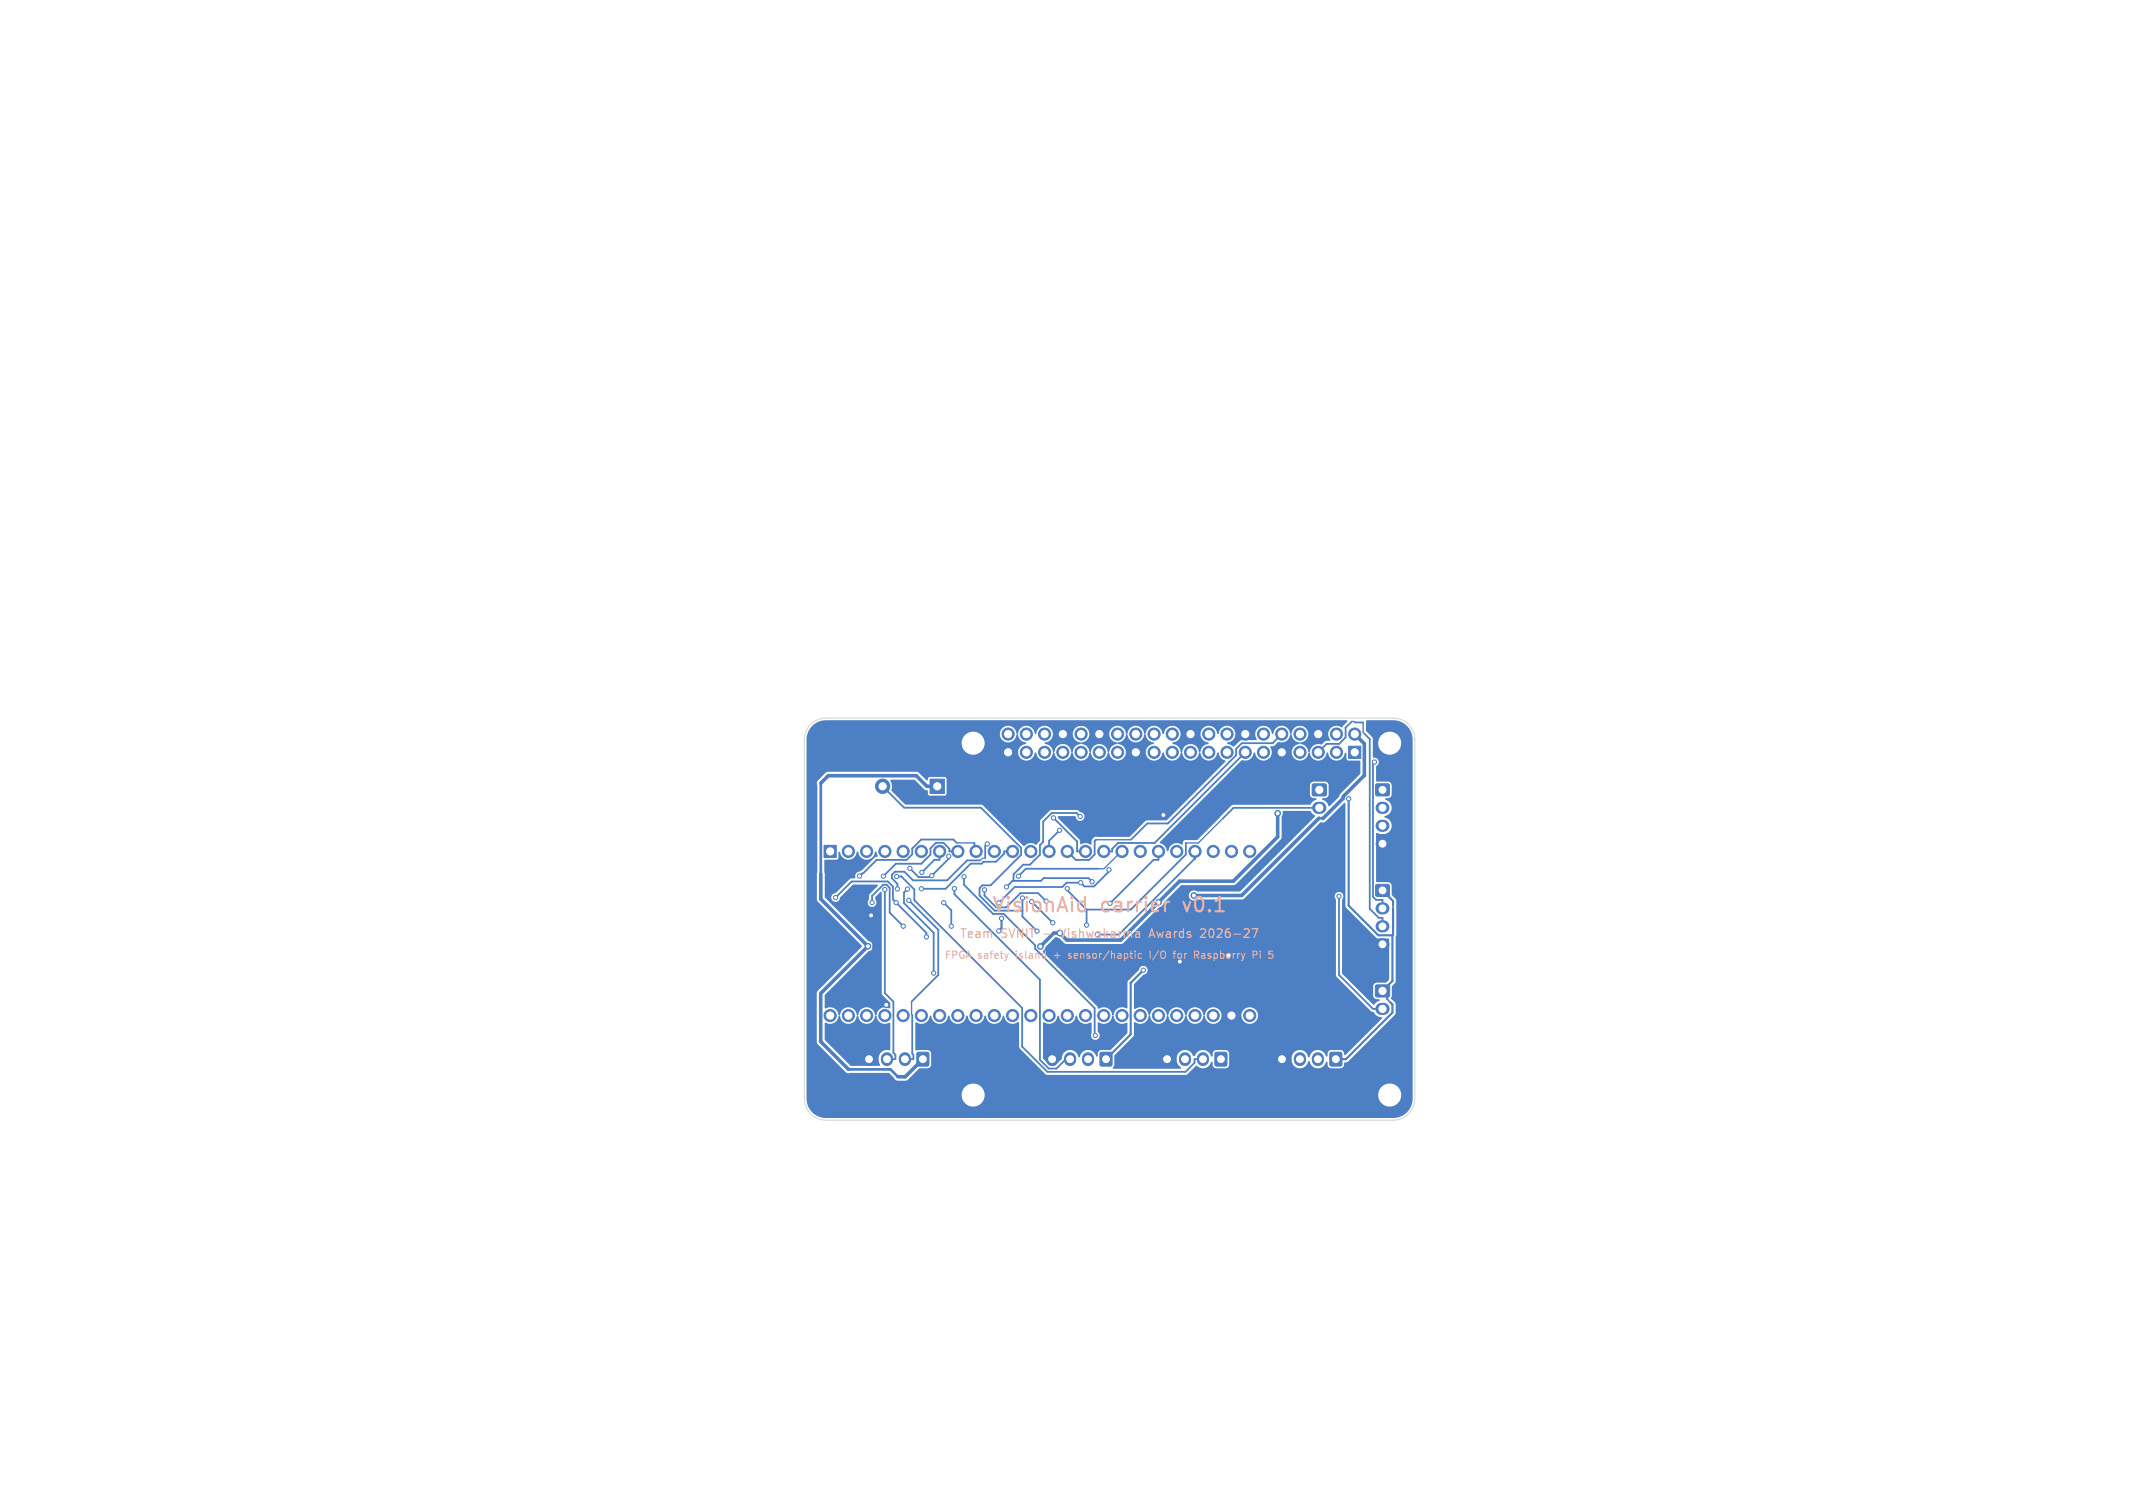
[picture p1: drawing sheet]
<svg xmlns="http://www.w3.org/2000/svg" width="297mm" height="210mm" viewBox="0 0 297 210" stroke-linecap="round" stroke-linejoin="round" font-family="sans-serif">
<defs><g id="words">
<g font-size="2.8" fill="#fff">
<text x="138" y="127.5">VisionAid</text>
<text x="153.3" y="127.5">carrier</text>
</g>
<text font-size="2.8" fill="#e8b2a7" x="165.3" y="127.5">v0.1</text>
<g font-size="1.7" fill="#e8b2a7">
<text x="133.6" y="130.9">Team</text>
<text x="145.5" y="130.9">-</text>
<text x="160.9" y="130.9">Awards</text>
<text x="168.3" y="130.9">2026-27</text>
</g>
<g font-size="1.7" fill="#fff">
<text x="139.4" y="130.9">SVNIT</text>
<text x="148.2" y="130.9">Vishwakarma</text>
</g>
<g font-size="1.4" fill="#e8b2a7">
<text x="131.4" y="133.7">FPGA safety</text>
<text x="141.7" y="133.7">island</text>
<text x="147.2" y="133.7">+</text>
<text x="149.4" y="133.7">sensor/haptic</text>
<text x="161" y="133.7">I/O</text>
<text x="164.6" y="133.7">for</text>
<text x="176.1" y="133.7">Pi</text>
</g>
<text font-size="1.4" fill="#fff" x="167.7" y="133.7">Raspberry</text>
</g></defs>
<g fill="#4d7fc4" stroke="#4d7fc4" stroke-width=".14">
<path d="M153.2 146.6l.2-.1 1.4 .1 .1 .2-.1 1.6-.2 .1-1.4-.1v-.2z"/>
<path d="M129.5 108.5h2v2h-2z"/>
<path d="M114.7 117.7h1.7v1.7h-1.7z"/>
<path d="M191.6 109.2h.2h1.6l.1 .2-.1 1.4-.2 .1-1.6-.1-.1-.2z"/>
<path d="M191.6 137.2h.2h1.6l.1 .2-.1 1.4-.1 .1-1.7-.1-.1-.2z"/>
<path d="M182.8 109.2h.2h1.6l.1 .2-.1 1.4-.1 .1-1.7-.1-.1-.2z"/>
<path d="M127.7 146.6l.2-.1 1.4 .1 .1 .2-.1 1.6-.2 .1-1.4-.1v-.2z"/>
<path d="M187.8 103.9h1.7v1.7h-1.7z"/>
<path d="M169.2 146.6l.2-.1 1.4 .1 .1 .2-.1 1.6-.2 .1-1.4-.1v-.2z"/>
<path d="M185.2 146.6l.2-.1 1.4 .1 .1 .2-.1 1.6-.2 .1-1.4-.1v-.2z"/>
<path d="M191.6 123.2h.2h1.6l.1 .2-.1 1.4-.2 .1-1.6-.1-.1-.2z"/>
<circle cx="122.9" cy="109.5" r="1"/>
<circle cx="118.1" cy="118.6" r=".85"/>
<circle cx="120.7" cy="118.6" r=".85"/>
<circle cx="123.2" cy="118.6" r=".85"/>
<circle cx="125.8" cy="118.6" r=".85"/>
<circle cx="128.3" cy="118.6" r=".85"/>
<circle cx="130.8" cy="118.6" r=".85"/>
<circle cx="133.4" cy="118.6" r=".85"/>
<circle cx="135.9" cy="118.6" r=".85"/>
<circle cx="138.5" cy="118.6" r=".85"/>
<circle cx="141" cy="118.6" r=".85"/>
<circle cx="143.5" cy="118.6" r=".85"/>
<circle cx="146.1" cy="118.6" r=".85"/>
<circle cx="148.6" cy="118.6" r=".85"/>
<circle cx="151.2" cy="118.6" r=".85"/>
<circle cx="153.7" cy="118.6" r=".85"/>
<circle cx="156.2" cy="118.6" r=".85"/>
<circle cx="158.8" cy="118.6" r=".85"/>
<circle cx="161.3" cy="118.6" r=".85"/>
<circle cx="163.9" cy="118.6" r=".85"/>
<circle cx="166.4" cy="118.6" r=".85"/>
<circle cx="168.9" cy="118.6" r=".85"/>
<circle cx="171.5" cy="118.6" r=".85"/>
<circle cx="174" cy="118.6" r=".85"/>
<circle cx="174" cy="141.4" r=".85"/>
<circle cx="171.5" cy="141.4" r=".85"/>
<circle cx="168.9" cy="141.4" r=".85"/>
<circle cx="166.4" cy="141.4" r=".85"/>
<circle cx="163.9" cy="141.4" r=".85"/>
<circle cx="161.3" cy="141.4" r=".85"/>
<circle cx="158.8" cy="141.4" r=".85"/>
<circle cx="156.2" cy="141.4" r=".85"/>
<circle cx="153.7" cy="141.4" r=".85"/>
<circle cx="151.2" cy="141.4" r=".85"/>
<circle cx="148.6" cy="141.4" r=".85"/>
<circle cx="146.1" cy="141.4" r=".85"/>
<circle cx="143.5" cy="141.4" r=".85"/>
<circle cx="141" cy="141.4" r=".85"/>
<circle cx="138.5" cy="141.4" r=".85"/>
<circle cx="135.9" cy="141.4" r=".85"/>
<circle cx="133.4" cy="141.4" r=".85"/>
<circle cx="130.8" cy="141.4" r=".85"/>
<circle cx="128.3" cy="141.4" r=".85"/>
<circle cx="125.8" cy="141.4" r=".85"/>
<circle cx="123.2" cy="141.4" r=".85"/>
<circle cx="120.7" cy="141.4" r=".85"/>
<circle cx="118.1" cy="141.4" r=".85"/>
<circle cx="115.6" cy="141.4" r=".85"/>
<circle cx="188.6" cy="102.2" r=".85"/>
<circle cx="186.1" cy="104.8" r=".85"/>
<circle cx="186.1" cy="102.2" r=".85"/>
<circle cx="183.6" cy="104.8" r=".85"/>
<circle cx="183.6" cy="102.2" r=".85"/>
<circle cx="181" cy="104.8" r=".85"/>
<circle cx="181" cy="102.2" r=".85"/>
<circle cx="178.5" cy="104.8" r=".85"/>
<circle cx="178.5" cy="102.2" r=".85"/>
<circle cx="175.9" cy="104.8" r=".85"/>
<circle cx="175.9" cy="102.2" r=".85"/>
<circle cx="173.4" cy="104.8" r=".85"/>
<circle cx="173.4" cy="102.2" r=".85"/>
<circle cx="170.9" cy="104.8" r=".85"/>
<circle cx="170.9" cy="102.2" r=".85"/>
<circle cx="168.3" cy="104.8" r=".85"/>
<circle cx="168.3" cy="102.2" r=".85"/>
<circle cx="165.8" cy="104.8" r=".85"/>
<circle cx="165.8" cy="102.2" r=".85"/>
<circle cx="163.2" cy="104.8" r=".85"/>
<circle cx="163.2" cy="102.2" r=".85"/>
<circle cx="160.7" cy="104.8" r=".85"/>
<circle cx="160.7" cy="102.2" r=".85"/>
<circle cx="158.2" cy="104.8" r=".85"/>
<circle cx="158.2" cy="102.2" r=".85"/>
<circle cx="155.6" cy="104.8" r=".85"/>
<circle cx="155.6" cy="102.2" r=".85"/>
<circle cx="153.1" cy="104.8" r=".85"/>
<circle cx="153.1" cy="102.2" r=".85"/>
<circle cx="150.5" cy="104.8" r=".85"/>
<circle cx="150.5" cy="102.2" r=".85"/>
<circle cx="148" cy="104.8" r=".85"/>
<circle cx="148" cy="102.2" r=".85"/>
<circle cx="145.5" cy="104.8" r=".85"/>
<circle cx="145.5" cy="102.2" r=".85"/>
<circle cx="142.9" cy="104.8" r=".85"/>
<circle cx="142.9" cy="102.2" r=".85"/>
<circle cx="140.4" cy="104.8" r=".85"/>
<circle cx="140.4" cy="102.2" r=".85"/>
<circle cx="139.1" cy="129.6" r=".3"/>
<circle cx="159.2" cy="135.1" r=".3"/>
<circle cx="187.8" cy="111.2" r=".3"/>
<circle cx="120.9" cy="131.8" r=".4"/>
<circle cx="144.9" cy="131.8" r=".4"/>
<circle cx="177.9" cy="113.3" r=".4"/>
<circle cx="147.6" cy="129.9" r=".4"/>
<circle cx="124.8" cy="125.7" r=".3"/>
<circle cx="129" cy="130.5" r=".3"/>
<circle cx="116.3" cy="125" r=".3"/>
<circle cx="131.4" cy="125.7" r=".3"/>
<circle cx="121.4" cy="125.7" r=".3"/>
<circle cx="125.8" cy="129" r=".3"/>
<circle cx="132.5" cy="129" r=".3"/>
<circle cx="129.7" cy="122" r=".3"/>
<circle cx="132.1" cy="119.2" r=".3"/>
<circle cx="126.7" cy="120.9" r=".3"/>
<circle cx="146.6" cy="128.5" r=".3"/>
<circle cx="191.4" cy="106.1" r=".3"/>
<circle cx="137.5" cy="117.5" r=".3"/>
<circle cx="125" cy="123.8" r=".3"/>
<circle cx="123.2" cy="123.9" r=".3"/>
<circle cx="128.3" cy="123.8" r=".3"/>
<circle cx="126.5" cy="125.4" r=".3"/>
<circle cx="154.4" cy="121.1" r=".3"/>
<circle cx="186.4" cy="124.8" r=".3"/>
<circle cx="150.5" cy="122.9" r=".3"/>
<circle cx="150.4" cy="113.7" r=".3"/>
<circle cx="140.1" cy="123.5" r=".3"/>
<circle cx="152.1" cy="122.8" r=".3"/>
<circle cx="141.8" cy="122" r=".3"/>
<circle cx="148.6" cy="123.7" r=".3"/>
<circle cx="151.3" cy="128.8" r=".3"/>
<circle cx="137.1" cy="123.9" r=".3"/>
<circle cx="166.2" cy="124.7" r=".4"/>
<circle cx="146.7" cy="113.9" r=".3"/>
<circle cx="147.5" cy="115.6" r=".3"/>
<circle cx="132.9" cy="123.7" r=".3"/>
<circle cx="119.7" cy="122" r=".3"/>
<circle cx="130" cy="135.5" r=".3"/>
<circle cx="126.4" cy="123.8" r=".3"/>
<circle cx="134.2" cy="122.1" r=".3"/>
<circle cx="152.5" cy="144.2" r=".3"/>
<circle cx="123" cy="122" r=".3"/>
<circle cx="128.4" cy="121.5" r=".3"/>
<circle cx="124.8" cy="122.1" r=".3"/>
<circle cx="162" cy="113.5" r=".4"/>
<circle cx="123.4" cy="139.9" r=".4"/>
<circle cx="121.3" cy="127.5" r=".4"/>
<circle cx="164.3" cy="133.9" r=".4"/>
</g>
<g fill="none" stroke="#4d7fc4" stroke-width="1.7">
<path d="M183.6 112.5h.3M192.4 112.5h.2M192.4 115h.2M192.4 117.5h.2M192.4 126.5h.2M192.4 129h.2M192.4 131.5h.2M121 147.4v.2M123.5 147.4v.2M126 147.4v.2M146.5 147.4v.2M149 147.4v.2"/>
<path d="M151.5 147.4v.2M162.5 147.4v.2M165 147.4v.2M167.5 147.4v.2M178.5 147.4v.2M181 147.4v.2M183.5 147.4v.2M192.4 140.5h.3"/>
</g>
<path d="M187.8 111.2v14.9l4.1 4.2h2M139.5 127.9v1.4M159.2 135.1l-1.8 1.8v7.2l-3.4 3.4M192.5 124l1.5 1.5v.6M193.6 139.6l.3 .3v1.1l-6.5 6.5h-1.4M193.9 130.3v6.3l-1.4 1.4 .7 .7v.4M194 126.5v3.7l-.1 .1" fill="none" stroke="#4d7fc4" stroke-width=".3"/>
<path d="M193.2 139.1l.4 .5M194 126.1v.4" fill="none" stroke="#4d7fc4" stroke-width=".23"/>
<g fill="none" stroke="#4d7fc4" stroke-width=".5">
<path d="M114.3 109.1l1-1.1h12.3l1.5 1.5h1.4M148.3 100.9v1l-.3 .3M151 100.9h.7l1.4 1.3M158.2 104.8v4.9l3.8 3.8M177.9 113.3v3.2l-6.2 6.2h-7.4l-8.3 8.2h-7.5l-.9-1h-.9l-1.8 1.9M183.7 113.9l-10.8 10.8h-6.7M188.6 102.2l1.4 1.4v4.4l-3 2.9v.3l-2.8 2.8M114.3 121.7v3.5l6.6 6.6-6.6 6.6v6.7l3.9 3.8M121.3 127.5l.4 .4v10.3l1.7 1.7M164.3 133.9l2.5 2.5h1M167.8 136.4l3.7 3.7v2.6l-2.3 2.3h-4.2l-2.5 2.5M171.1 133.1l-3.3 3.3"/>
<path d="M128.5 147.5l-2.4 2.5h-1.1"/>
</g>
<path d="M114.3 109.1v12.6M151 100.9h-2.7M183.7 113.9l.5 .1M118.2 148.9h5.8l1 1.1M171.5 142.7h1l4.8 4.8h1.2" fill="none" stroke="#4d7fc4" stroke-width=".38"/>
<g fill="none" stroke="#4d7fc4" stroke-width=".25">
<path d="M122.9 109.5l3 3h10.7l5.6 5.6v.9l-4.3 4.3h-1.1l-.4 .4v1l2.1 2.1M130.8 118.6v1.1h-.7l-1.7 1.8M132.1 119.2v.4l-2.6 2.5h-1.6l-1.2-1.2M133.2 117.4l-.4-.5h-4.5l-1.3 1.3v.8l-.8 .8h-4.1l-1.9 1.8M133.4 118.6h-1.2v-.4l-.8-.8h-1.1l-.7 .7v.9l-1.3 1.3h-3.6l-1.7 1.7M135.7 117.4v.9l.2 .3M136.5 119.8h-1.8l-2.8 2.8h-4.8l-1.2-1.2h-1.3l-.4 .4v.5l.8 .8v.7M137.5 117.5l-.3 .3v1.7M141 118.6h-1.2v.3l-1.1 1.1h-1.7M146.7 113.9l3.3 3.3v1.4h1.2M147.5 115.6l-1.4 1.5v1.5M150.4 113.7l-.5-.5h-3.5l-1.1 1.2v2.8l-.5 .5v1.3l-1.4 1.4h-.9l-1.4 1.4v.9"/>
<path d="M152.6 116.9l-.2 .2v1.9l-.7 .8h-1.9l-1.2-1.2M156.2 118.6v.4M157.3 117.4h.1M157.7 117.4h.1M160.8 117.4h.1M160.8 117.4h-5.1l-.8 .8v.4h-1.2M161.3 118.6v1.1h-.7l-6 6.1M165.1 117.4v1.6l-7.6 7.7h-6.2M166.4 118.6v1l-10.6 10.5h-3M173.4 104.8l-12.6 12.6M178.5 102.2l-1.3 1.3h-4.3l-.8 .8v.9l-9.5 9.5h-2.9l-2.2 2.2M183.7 112.5h-12l-1.4 1.5"/>
<path d="M188.2 100.5l-.8 .8v1.4l-.9 .9h-1.8l-1.1 1.2M188.7 100.6h1.1M190 102.2l.7 .7v23.7l1.3 1.2h.5v1.2M191.4 106.1l-.2 .2v18.6l.4 .4h.9v1.2M116.3 125l2.3-2.2h5l.7 .7v1.8l4.7 4.6v.6M120 121.6h.1M120 121.6l-.3 .4M121.4 125.7v-.9l1.6-1.6h.4l.5 .5v3.4l1.9 1.9M123.2 123.9v14.4l1.2 1.2v7.1l.3 .3v.6h-1.2M124.8 122.1h.7l1.8 1.8v1.5l15 15v5.4l3.5 3.5h19.3l1.2-1.3v-.5h1.2M126.4 123.8l-.5 .5v1.5l4.1 4.1v5.6M126.5 125.4l4.1 4.1v6.3l-3.7 3.7"/>
<path d="M131.4 125.7l1.1 1.1v2.2M132.9 123.7v.8l11.9 11.9v11.2l1.2 1.2h1.1l1.3-1.3h.6M134.2 122.1v1.1l4.1 4.1M137 120l-.3 .3h-1.5l-3.5 3.5h-3.4M137 120h.1M137.1 123.9v.8M139.8 127.3l4.3 4.4v.4l8.3 8.3v3.7l.1 .1M142.4 127.6l2 2.1M143.6 125.6l3 2.9M145.7 125.5l-1.2-1.1h-2.4l-2 2M148.6 123.7v.3l2.7 2.7M151.3 126.7v2.1"/>
<path d="M152.1 122.8l-.5-.5h-6.3l-.4 .4h-3.9l-.9 .8M152.9 121h-10.1l-1 1M154.4 121.1v.3l-2.1 2h-1.3l-.5-.5h-2l-.6 .6h-6.6l-2.2 2.2M186.4 124.8v11l4.8 4.7h1.3M127 141.4v5.3l.2 .2v.6h-1.2"/>
</g>
<path d="M133.2 117.4h2.5M152.6 116.9h4.9M156.2 119h-.5l-2 2h-.8M170.3 114l-3.4 3.4h-1.8M188.2 100.5h.3l.2 .1M189.8 100.6v1.4l.2 .2M120.1 121.6h.1M126.9 139.5v1.8l.1 .1" fill="none" stroke="#4d7fc4" stroke-width=".19"/>
<path d="M137.2 119.5h-.4l-.3 .3" fill="none" stroke="#4d7fc4" stroke-width=".15"/>
<g fill="#4d7fc4">
<path d="M113.1 101.1a2.7 2.7 0 0 1 1.9-.8h72.6v.2l-.7 .8a1.22 1.22 0 0 0-2 .8l.1 .4 .2 .6-.6 .1-.6 .5a1.3 1.3 0 0 0-1.7 1.1l-.1-.1a1.38 1.38 0 0 0-1.2-1.2l.1-.1a1.17 1.17 0 0 0 1.1-1.2 1.17 1.17 0 0 0-1.2-1.1 1.17 1.17 0 0 0-1.2 1.1h-.1l-.1-.1a1.17 1.17 0 0 0-1.2-1 1.17 1.17 0 0 0-1.1 1.1h-.1l-.1-.1a1.17 1.17 0 0 0-1.6-.9 1.17 1.17 0 0 0-.5 1.8l-2.3 .1-.9 .9-.9-.4v-.1a1.33 1.33 0 0 0 1.1-1.5 1.17 1.17 0 0 0-1.3-.9 1.17 1.17 0 0 0-1 1.1h-.2v-.1a1.16 1.16 0 0 0-1.3-1 1.16 1.16 0 0 0-1.1 1.2 1.16 1.16 0 0 0 1.2 1.1v.1l-.1 .1a1.38 1.38 0 0 0-1.1 1.2l-.2-.1a1.18 1.18 0 0 0-1.1-1.1 1.18 1.18 0 0 0-1.2 1.1l-.1 .1-.1-.1a1.33 1.33 0 0 0-1.2-1.2l.1-.1a1.17 1.17 0 0 0 1.1-1.2 1.17 1.17 0 0 0-1.2-1.1 1.17 1.17 0 0 0-1.1 1.1h-.2l-.1-.1a1.17 1.17 0 0 0-1.1-1 1.17 1.17 0 0 0-1.2 1.1h-.1l-.1-.1a1.17 1.17 0 0 0-1.2-1 1.17 1.17 0 0 0-1.1 1.1h-.2v-.1a1.16 1.16 0 0 0-1.3-1 1.16 1.16 0 0 0-1.1 1.2 1.16 1.16 0 0 0 1.2 1.1v.1l-.1 .1a1.38 1.38 0 0 0-1.1 1.2l-.2-.1a1.18 1.18 0 0 0-1.1-1.1 1.18 1.18 0 0 0-1.2 1.1l-.1 .1-.1-.1a1.33 1.33 0 0 0-1.2-1.2l.1-.1a1.16 1.16 0 0 0 1.1-1.6 1.16 1.16 0 0 0-1.9-.4 1.16 1.16 0 0 0 .3 1.9l.4 .1v.1l-.1 .1a1.38 1.38 0 0 0-1.1 1.2l-.1-.1a1.18 1.18 0 0 0-1.2-1.1 1.18 1.18 0 0 0-1.2 1.1l-.1 .1-.1-.1a1.33 1.33 0 0 0-1.1-1.2v-.1a1.17 1.17 0 0 0 1.1-1.2 1.17 1.17 0 0 0-1.1-1.1 1.17 1.17 0 0 0-1.2 1.1h-.2v-.1a1.17 1.17 0 0 0-1.2-1 1.17 1.17 0 0 0-1.2 1.1h-.1l-.1-.1a1.15 1.15 0 0 0-1.2-1 1.15 1.15 0 0 0-1.1 1.1 1.15 1.15 0 0 0 1 1.2l-3.1-.1a1.6 1.6 0 0 0-2.5-1.1 1.6 1.6 0 0 0 .1 2.7 1.6 1.6 0 0 0 2.4-1.3v-.2h3.1a1.19 1.19 0 0 0 1.3-1.1l.2-.1 .1 .1a1.33 1.33 0 0 0 1.1 1.2v.1a1.17 1.17 0 0 0-1.1 1.2 1.17 1.17 0 0 0 1.1 1.1 1.17 1.17 0 0 0 1.2-1.1h.1l.1 .1a1.17 1.17 0 0 0 1.2 1 1.17 1.17 0 0 0 1.1-1.1h.2v.1a1.17 1.17 0 0 0 1.2 1 1.17 1.17 0 0 0 1.2-1.1h.1l.1 .1a1.17 1.17 0 0 0 1.2 1 1.17 1.17 0 0 0 1.1-1.1h.1l.1 .1a1.17 1.17 0 0 0 1.2 1 1.17 1.17 0 0 0 1.1-1.1h.2l.1 .1a1.16 1.16 0 0 0 1.2 1 1.16 1.16 0 0 0 1.1-1.2 1.16 1.16 0 0 0-1.1-1.1l-.1-.1a1.54 1.54 0 0 0 1.2-1.3l.2 .1a1.18 1.18 0 0 0 1.1 1.1 1.18 1.18 0 0 0 1.2-1.1l.2-.1v.1a1.33 1.33 0 0 0 1.2 1.2l-.1 .1a1.17 1.17 0 0 0-1.1 1.2 1.17 1.17 0 0 0 1.2 1.1 1.17 1.17 0 0 0 1.2-1.1h.1l.1 .1a1.17 1.17 0 0 0 1.2 1 1.17 1.17 0 0 0 1.1-1.1h.1l.1 .1a1.17 1.17 0 0 0 1.2 1 1.17 1.17 0 0 0 1.1-1.1h.2l.1 .1a1.17 1.17 0 0 0 1.2 1 1.17 1.17 0 0 0 1.1-1.1h.1l.1 .1a1.33 1.33 0 0 0 .9 1.1v.1l-8.1 8.1-2.9 .1-2.4 2.2h-4.4a.66 .66 0 0 0-.8 .6v.4l-.1 .1a1.36 1.36 0 0 0-1.4 0l-.2-.7-3-3v-.1l.1-.2 2.4 .1a.62 .62 0 0 0 .6 .6 .62 .62 0 0 0 .6-.6 .62 .62 0 0 0-.6-.6l-.4-.3h-3.6l-.2 .1-1.3 1.3-.1 2.8-.5 .7a1.4 1.4 0 0 0-1.7 .1l-5.8-5.7h-10.7l-2-2.1a1.63 1.63 0 0 0-.1-1.3l.1-.1h3.2l1.4 1.3 .5 .2v.5l.1 .2h2.2l.3-.2v-2.1l-.1-.3h-2.3l-.2 .1v.3l-.1 .1-1.2-1.1-.2-.1h-12.4l-.3 .1-1.2 1.3v16.5l6.2 6.4-6.2 6.3-.1 7 .1 .3 4 4 .3 .1 5.7-.1 1 1.1h1.3l.3-.1 1.6-1.6h1.1a.54 .54 0 0 0 .6-.5v-1.6l-.2-.3-.4-.2h-1.6v-3.8a1.3 1.3 0 0 0 2-1l.2 .1a1.18 1.18 0 0 0 1.1 1.1 1.18 1.18 0 0 0 1.2-1.1l.1-.1 .1 .1a1.17 1.17 0 0 0 1.2 1.1 1.17 1.17 0 0 0 1.1-1.1l.2-.1 .1 .1a1.17 1.17 0 0 0 1.2 1.1 1.17 1.17 0 0 0 1.1-1.1l.1-.1 .1 .1a1.17 1.17 0 0 0 1.2 1.1 1.17 1.17 0 0 0 1.1-1.1l.2-.1v.1a1.23 1.23 0 0 0 2 .8l.1 3.6 3.7 3.7 .2 .1h19.3l.2-.1 1.3-1.2a1.24 1.24 0 0 0 2-.3v-.2h.2l.1 .6 .4 .3h1.3a.54 .54 0 0 0 .6-.5v-1.6l-.2-.3-.4-.2h-1.2a.64 .64 0 0 0-.6 .9h-.1h-.1a1.23 1.23 0 0 0-1.1-.8 1.23 1.23 0 0 0-1.2 .8h-.1a1.2 1.2 0 0 0-1.3-.9 1.2 1.2 0 0 0-1 1.1 1.27 1.27 0 0 0 .5 1.3v.2h-.1h-9.3l.2-.5v-1.3l2.7-2.8v-1.7l.1-.2a1.19 1.19 0 0 0 1.9-.8l.2-.1 .1 .1a1.17 1.17 0 0 0 1.2 1.1 1.17 1.17 0 0 0 1.1-1.1l.1-.1 .1 .1a1.17 1.17 0 0 0 1.2 1.1 1.17 1.17 0 0 0 1.1-1.1l.2-.1v.1a1.17 1.17 0 0 0 1.2 1.1 1.17 1.17 0 0 0 1.2-1.1l.1-.1 .1 .1a1.15 1.15 0 0 0 1.7 .9 1.15 1.15 0 0 0 0-2 1.15 1.15 0 0 0-1.7 .9l-.1 .1h-.1a1.18 1.18 0 0 0-1.2-1.1 1.18 1.18 0 0 0-1.2 1.1h-.1l-.1-.1a1.17 1.17 0 0 0-1.2-1 1.17 1.17 0 0 0-1.1 1.1h-.2v-.1a1.17 1.17 0 0 0-1.2-1 1.17 1.17 0 0 0-1.2 1.1h-.1l-.1-.1a1.22 1.22 0 0 0-1.9-.8l-.1-.1v-3.3l1.3-1.3a.62 .62 0 0 0 .6-.7 .62 .62 0 0 0-.6-.6 .62 .62 0 0 0-.6 .6l-1.6 1.6v3.6l-.2 .1a1.18 1.18 0 0 0-1.7 1h-.2l-.1-.1a1.22 1.22 0 0 0-1.9-.8l-.1-.4-7.6-7.5v-.1l.4-.6 1.4-1.4 .5 .2 .7 .7 .3 .1 7.8-.1 5.1-5a.81 .81 0 0 0 .6-.7l2.5-2.4h7.3l.3-.1 6.2-6.3 .2-.3v-2.9l.1-.8h3.8l.7 .7v.1l-10.4 10.4-6 .1a.72 .72 0 0 0-1 0 .72 .72 0 0 0 0 1 .72 .72 0 0 0 1 .1h6.3l.2-.2 10.6-10.6h.5l.2-.1 2.6-2.6h.2v.1l.1 14.4 4.2 4.3 .3 .1h1.4l.1 .1v5.6l-.4 .4-1.4 .1-.3 .2v1.8l.2 .2 .6 .1v.1l-.8 .6h-.1l-4.3-4.3v-10.3a.62 .62 0 0 0 0-.9 .62 .62 0 0 0-.9 0 .62 .62 0 0 0 0 .9v10.6l4.9 4.9 .4 .1 .3 .4h-16.4a1.15 1.15 0 0 0-1.8-.9 1.15 1.15 0 0 0 0 2 1.15 1.15 0 0 0 1.8-.9v-.2h16.4l.5 .3a.23 .23 0 0 1 .3 .3l-5 5h-.2v-.1a.54 .54 0 0 0-.6-.6h-1.3a.67 .67 0 0 0-.5 .9h-.1h-.1a1.2 1.2 0 0 0-1.2-.9 1.2 1.2 0 0 0-1.1 1h-.1a1.16 1.16 0 0 0-1.2-1 1.16 1.16 0 0 0-1.1 1.1 1.22 1.22 0 0 0 .9 1.5 1.25 1.25 0 0 0 1.4-1h.1a1.18 1.18 0 0 0 1.2 1 1.18 1.18 0 0 0 1.1-.9h.2l.1 .5 .2 .3 1.5 .1a.76 .76 0 0 0 .6-.8l.5-.1 6.5-6.6 .1-.2v-1.4l-.6-.7 .1-.4v-1.2l.5-.7v-6.2l.1-.3v-4.8l-.6-.7v-1.3a.54 .54 0 0 0-.5-.6h-1.6l-.1-.1v-6.6l.1-.1 .4 .1 .6 .1a1.19 1.19 0 0 0 1.1-1.2 1.19 1.19 0 0 0-1-1.2v-.1a1.18 1.18 0 0 0 1-1.2 1.18 1.18 0 0 0-.9-1.1v-.2h.1a.6 .6 0 0 0 .8-.6v-1.2l-.2-.4-.3-.2h-1.7v-2a.69 .69 0 0 0 .3-.9 .69 .69 0 0 0-.7-.4v-2.6l-.1-.2-.9-.9v-1.4l.1-.1h3.7a2.7 2.7 0 0 1 2.7 2.7v.4h-1.6a1.61 1.61 0 0 0-2.4-1.3 1.61 1.61 0 0 0 0 2.8 1.61 1.61 0 0 0 2.4-1.3v-.2h1.6v49h-1.6a1.61 1.61 0 0 0-1.6-1.5 1.61 1.61 0 0 0-1.6 1.5h-54.8v-.3a1.61 1.61 0 0 0-2.6-.8 1.61 1.61 0 0 0 .4 2.7 1.61 1.61 0 0 0 2.2-1.6h54.8v.2a1.61 1.61 0 0 0 1.7 1.5 1.61 1.61 0 0 0 1.5-1.7h1.6v.6a2.7 2.7 0 0 1-2.7 2.7h-79a2.7 2.7 0 0 1-2.7-2.7v-50l.2-.9z"/>
<path d="M114.9 142.4a1.34 1.34 0 0 0 1.6-.2l.3-.7h.1a1.19 1.19 0 0 0 1.2 1.1 1.19 1.19 0 0 0 1.2-1.1h.2a1.18 1.18 0 0 0 1.2 1.1 1.18 1.18 0 0 0 1.1-1.1h.2a1.24 1.24 0 0 0 1.9 .9l.1 .1-.1 3.7a1.25 1.25 0 0 0-1.5 1.1v.6l.1 .4-.1 .1h-4l-3.6-3.6z"/>
<path d="M145.3 142.4a1.3 1.3 0 0 0 2-1l.1 .1a1.18 1.18 0 0 0 1.2 1.1 1.18 1.18 0 0 0 1.2-1.1h.2a1.25 1.25 0 0 0 1.9 .9l.1 1.5a.62 .62 0 0 0 .2 .8 .62 .62 0 0 0 .9-.2 .62 .62 0 0 0-.3-.9l.1-1.2a1.3 1.3 0 0 0 2-1l.2 .1a1.24 1.24 0 0 0 1.8 .9l.1 .1v1.4l-2.3 2.3h-1.3a.64 .64 0 0 0-.6 .9h-.2a1.21 1.21 0 0 0-1.2-.9 1.21 1.21 0 0 0-1.1 1h-.1a1.21 1.21 0 0 0-1.3-1 1.21 1.21 0 0 0-1.1 1.3l-.9 .9h-.6l-1.1-1z"/>
<path d="M114.8 119.7h1.8l.1-.2v-.8l.1-.1h.2a1.18 1.18 0 0 0 1.1 1.1 1.18 1.18 0 0 0 1.2-1.1h.2a1.18 1.18 0 0 0 1.2 1.1 1.18 1.18 0 0 0 1.1-1.1h.2l.2 .7-.4 .1-1.8 1.8-.3 .2a.67 .67 0 0 0-.6 .9l-.8 .1-1.9 2a.62 .62 0 0 0-.7 .6 .62 .62 0 0 0 .7 .6 .62 .62 0 0 0 .6-.6l1.8-1.8h3.4v.2l-1.1 1.1-.1 .7a.62 .62 0 0 0 0 .9 .62 .62 0 0 0 .9 0 .62 .62 0 0 0 0-.9v-.3l.7-.6h.1l.1 14.1 .1 .2 1.1 1.1v.6l-.1 .1a1.2 1.2 0 0 0-1.9 1h-.2a1.18 1.18 0 0 0-1.1-1.1 1.18 1.18 0 0 0-1.2 1.1h-.2a1.18 1.18 0 0 0-1.2-1.1 1.18 1.18 0 0 0-1.1 1.1h-.2a1.24 1.24 0 0 0-1.9-1l-.1-.1 .1-1.8 6-6a.73 .73 0 0 0 .7-.7 .73 .73 0 0 0-.7-.8l-6-6z"/>
<path d="M161.5 117.2l11.4-11.3a1.34 1.34 0 0 0 1.7-1.1h.2a1.19 1.19 0 0 0 1.6 1 1.19 1.19 0 0 0 .5-1.8l.6-.2 .5-.5a1.35 1.35 0 0 0 1.7-1.1l.1 .1a1.38 1.38 0 0 0 1.2 1.2v.1a1.17 1.17 0 0 0-1.1 1.2 1.17 1.17 0 0 0 1.1 1.1 1.17 1.17 0 0 0 1.2-1.1h.2a1.18 1.18 0 0 0 1.1 1.1 1.18 1.18 0 0 0 1.2-1.1h.2a1.18 1.18 0 0 0 1.2 1.1 1.18 1.18 0 0 0 1.2-1.1l.2 .1v.8l.1 .2 1.8 .1v1.7l-2.8 2.9-.1 .4-1.3 1.2-.2 .1a1.57 1.57 0 0 0-.9-1v-.1a.67 .67 0 0 0 .9-.6v-1.2a.54 .54 0 0 0-.5-.6h-1.6l-.3 .2-.2 .4v1.2a.66 .66 0 0 0 .9 .6v.1l-.1 .1a1.23 1.23 0 0 0-.7 .7h-10.9l-4.9 4.9h-1.4a.47 .47 0 0 0-.5 .1 .47 .47 0 0 0-.1 .5h-.1a1.3 1.3 0 0 0-2 1l-.1-.1a1.23 1.23 0 0 0-.9-1.1z"/>
</g>
<g fill="none" stroke="#e8b2a7" stroke-width=".15">
<path d="M140.4 132.8l-.3 .7M148.8 133.4l.2 .1M149 132.8l-.2 .1v.2h.2M159 132.8h-.3l-.2 .2 .1 .4h.4M160.1 132.5v1M161.3 132.4l-.8 1.3M163.3 132.8h.4M163.7 132.5l-.2 .1v.9M164.2 132.8l-.2 .2v.3l.2 .2M166.6 133l.3 .5M166.7 132.5l.2 .1v.3l-.2 .1M167.4 132.8h-.1"/>
<path d="M167.4 133.1l-.1 .1 .1 .3M174.5 132.5h.4l.1 .1v.3l-.5 .1M175.5 132.5v.1M175.5 132.8v.7"/>
</g>
<path d="M147.6 129.3l.4 1.2M160.1 130.2h.6M160.4 129.3l-.4 1.2M167.2 129.5l.2-.2 .4 .2M167.8 129.9l-.7 .6h.8M174.3 129.3h.8l-.5 1.2" fill="none" stroke="#e8b2a7" stroke-width=".18"/>
<path d="M150.3 126.8l.2 .1 .6-.1M150.3 125.7l.2-.1 .6 .1M151.1 124.9v2M162.2 125.6v1.3M162.8 125.6a.51 .51 0 0 0-.6 .4" fill="none" stroke="#e8b2a7" stroke-width=".3"/>
<path d="M112.9 100.9a3 3 0 0 1 2.1-.9h79a3 3 0 0 1 3 3v50a3 3 0 0 1-3 3h-79a3 3 0 0 1-3-3v-50a3 3 0 0 1 .9-2.1z" fill="none" stroke="#d0d2cd" stroke-width=".14"/>
<g fill="#fff" stroke="#fff" stroke-width=".14">
<circle cx="159.2" cy="135.1" r=".15"/>
<circle cx="187.8" cy="111.2" r=".15"/>
<circle cx="120.9" cy="131.8" r=".2"/>
<circle cx="144.9" cy="131.8" r=".2"/>
<circle cx="177.9" cy="113.3" r=".2"/>
<circle cx="147.6" cy="129.9" r=".2"/>
<circle cx="124.8" cy="125.7" r=".15"/>
<circle cx="129" cy="130.5" r=".15"/>
<circle cx="116.3" cy="125" r=".15"/>
<circle cx="131.4" cy="125.7" r=".15"/>
<circle cx="121.4" cy="125.7" r=".15"/>
<circle cx="125.8" cy="129" r=".15"/>
<circle cx="132.5" cy="129" r=".15"/>
<circle cx="129.7" cy="122" r=".15"/>
<circle cx="132.1" cy="119.2" r=".15"/>
<circle cx="126.7" cy="120.9" r=".15"/>
<circle cx="146.6" cy="128.5" r=".15"/>
<circle cx="191.4" cy="106.1" r=".15"/>
<circle cx="137.5" cy="117.5" r=".15"/>
<circle cx="125" cy="123.8" r=".15"/>
<circle cx="123.2" cy="123.9" r=".15"/>
<circle cx="128.3" cy="123.8" r=".15"/>
<circle cx="126.5" cy="125.4" r=".15"/>
<circle cx="154.4" cy="121.1" r=".15"/>
<circle cx="186.4" cy="124.8" r=".15"/>
<circle cx="150.5" cy="122.9" r=".15"/>
<circle cx="150.4" cy="113.7" r=".15"/>
<circle cx="140.1" cy="123.5" r=".15"/>
<circle cx="152.1" cy="122.8" r=".15"/>
<circle cx="141.8" cy="122" r=".15"/>
<circle cx="148.6" cy="123.7" r=".15"/>
<circle cx="151.3" cy="128.8" r=".15"/>
<circle cx="137.1" cy="123.9" r=".15"/>
<circle cx="166.2" cy="124.7" r=".2"/>
<circle cx="146.7" cy="113.9" r=".15"/>
<circle cx="147.5" cy="115.6" r=".15"/>
<circle cx="132.9" cy="123.7" r=".15"/>
<circle cx="119.7" cy="122" r=".15"/>
<circle cx="130" cy="135.5" r=".15"/>
<circle cx="126.4" cy="123.8" r=".15"/>
<circle cx="134.2" cy="122.1" r=".15"/>
<circle cx="152.5" cy="144.2" r=".15"/>
<circle cx="123" cy="122" r=".15"/>
<circle cx="128.4" cy="121.5" r=".15"/>
<circle cx="124.8" cy="122.1" r=".15"/>
<circle cx="162" cy="113.5" r=".2"/>
<circle cx="123.4" cy="139.9" r=".2"/>
<circle cx="121.3" cy="127.5" r=".2"/>
<circle cx="164.3" cy="133.9" r=".2"/>
<circle cx="154" cy="147.5" r=".47"/>
<circle cx="151.5" cy="147.5" r=".47"/>
<circle cx="149" cy="147.5" r=".47"/>
<circle cx="146.5" cy="147.5" r=".47"/>
<circle cx="135.5" cy="103.5" r="1.35"/>
<circle cx="130.5" cy="109.5" r=".5"/>
<circle cx="122.9" cy="109.5" r=".5"/>
<circle cx="115.6" cy="118.6" r=".5"/>
<circle cx="118.1" cy="118.6" r=".5"/>
<circle cx="120.7" cy="118.6" r=".5"/>
<circle cx="123.2" cy="118.6" r=".5"/>
<circle cx="125.8" cy="118.6" r=".5"/>
<circle cx="128.3" cy="118.6" r=".5"/>
<circle cx="130.8" cy="118.6" r=".5"/>
<circle cx="133.4" cy="118.6" r=".5"/>
<circle cx="135.9" cy="118.6" r=".5"/>
<circle cx="138.5" cy="118.6" r=".5"/>
<circle cx="141" cy="118.6" r=".5"/>
<circle cx="143.5" cy="118.6" r=".5"/>
<circle cx="146.1" cy="118.6" r=".5"/>
<circle cx="148.6" cy="118.6" r=".5"/>
<circle cx="151.2" cy="118.6" r=".5"/>
<circle cx="153.7" cy="118.6" r=".5"/>
<circle cx="156.2" cy="118.6" r=".5"/>
<circle cx="158.8" cy="118.6" r=".5"/>
<circle cx="161.3" cy="118.6" r=".5"/>
<circle cx="163.9" cy="118.6" r=".5"/>
<circle cx="166.4" cy="118.6" r=".5"/>
<circle cx="168.9" cy="118.6" r=".5"/>
<circle cx="171.5" cy="118.6" r=".5"/>
<circle cx="174" cy="118.6" r=".5"/>
<circle cx="174" cy="141.4" r=".5"/>
<circle cx="171.5" cy="141.4" r=".5"/>
<circle cx="168.9" cy="141.4" r=".5"/>
<circle cx="166.4" cy="141.4" r=".5"/>
<circle cx="163.9" cy="141.4" r=".5"/>
<circle cx="161.3" cy="141.4" r=".5"/>
<circle cx="158.8" cy="141.4" r=".5"/>
<circle cx="156.2" cy="141.4" r=".5"/>
<circle cx="153.7" cy="141.4" r=".5"/>
<circle cx="151.2" cy="141.4" r=".5"/>
<circle cx="148.6" cy="141.4" r=".5"/>
<circle cx="146.1" cy="141.4" r=".5"/>
<circle cx="143.5" cy="141.4" r=".5"/>
<circle cx="141" cy="141.4" r=".5"/>
<circle cx="138.5" cy="141.4" r=".5"/>
<circle cx="135.9" cy="141.4" r=".5"/>
<circle cx="133.4" cy="141.4" r=".5"/>
<circle cx="130.8" cy="141.4" r=".5"/>
<circle cx="128.3" cy="141.4" r=".5"/>
<circle cx="125.8" cy="141.4" r=".5"/>
<circle cx="123.2" cy="141.4" r=".5"/>
<circle cx="120.7" cy="141.4" r=".5"/>
<circle cx="118.1" cy="141.4" r=".5"/>
<circle cx="115.6" cy="141.4" r=".5"/>
<circle cx="192.5" cy="110" r=".47"/>
<circle cx="192.5" cy="112.5" r=".47"/>
<circle cx="192.5" cy="115" r=".47"/>
<circle cx="192.5" cy="117.5" r=".48"/>
<circle cx="193.5" cy="103.5" r="1.35"/>
<circle cx="192.5" cy="138" r=".5"/>
<circle cx="192.5" cy="140.5" r=".5"/>
<circle cx="183.7" cy="110" r=".5"/>
<circle cx="183.7" cy="112.5" r=".5"/>
<circle cx="135.5" cy="152.5" r="1.35"/>
<circle cx="128.5" cy="147.5" r=".47"/>
<circle cx="126" cy="147.5" r=".47"/>
<circle cx="123.5" cy="147.5" r=".47"/>
<circle cx="121" cy="147.5" r=".47"/>
<circle cx="193.5" cy="152.5" r="1.35"/>
<circle cx="188.6" cy="104.8" r=".5"/>
<circle cx="188.6" cy="102.2" r=".5"/>
<circle cx="186.1" cy="104.8" r=".5"/>
<circle cx="186.1" cy="102.2" r=".5"/>
<circle cx="183.6" cy="104.8" r=".5"/>
<circle cx="183.6" cy="102.2" r=".5"/>
<circle cx="181" cy="104.8" r=".5"/>
<circle cx="181" cy="102.2" r=".5"/>
<circle cx="178.5" cy="104.8" r=".5"/>
<circle cx="178.5" cy="102.2" r=".5"/>
<circle cx="175.9" cy="104.8" r=".5"/>
<circle cx="175.9" cy="102.2" r=".5"/>
<circle cx="173.4" cy="104.8" r=".5"/>
<circle cx="173.4" cy="102.2" r=".5"/>
<circle cx="170.9" cy="104.8" r=".5"/>
<circle cx="170.9" cy="102.2" r=".5"/>
<circle cx="168.3" cy="104.8" r=".5"/>
<circle cx="168.3" cy="102.2" r=".5"/>
<circle cx="165.8" cy="104.8" r=".5"/>
<circle cx="165.8" cy="102.2" r=".5"/>
<circle cx="163.2" cy="104.8" r=".5"/>
<circle cx="163.2" cy="102.2" r=".5"/>
<circle cx="160.7" cy="104.8" r=".5"/>
<circle cx="160.7" cy="102.2" r=".5"/>
<circle cx="158.2" cy="104.8" r=".5"/>
<circle cx="158.2" cy="102.2" r=".5"/>
<circle cx="155.6" cy="104.8" r=".5"/>
<circle cx="155.6" cy="102.2" r=".5"/>
<circle cx="153.1" cy="104.8" r=".5"/>
<circle cx="153.1" cy="102.2" r=".5"/>
<circle cx="150.5" cy="104.8" r=".5"/>
<circle cx="150.5" cy="102.2" r=".5"/>
<circle cx="148" cy="104.8" r=".5"/>
<circle cx="148" cy="102.2" r=".5"/>
<circle cx="145.5" cy="104.8" r=".5"/>
<circle cx="145.5" cy="102.2" r=".5"/>
<circle cx="142.9" cy="104.8" r=".5"/>
<circle cx="142.9" cy="102.2" r=".5"/>
<circle cx="140.4" cy="104.8" r=".5"/>
<circle cx="140.4" cy="102.2" r=".5"/>
<circle cx="170" cy="147.5" r=".47"/>
<circle cx="167.5" cy="147.5" r=".47"/>
<circle cx="165" cy="147.5" r=".47"/>
<circle cx="162.5" cy="147.5" r=".47"/>
<circle cx="186" cy="147.5" r=".47"/>
<circle cx="183.5" cy="147.5" r=".47"/>
<circle cx="181" cy="147.5" r=".47"/>
<circle cx="178.5" cy="147.5" r=".48"/>
<circle cx="192.5" cy="124" r=".47"/>
<circle cx="192.5" cy="126.5" r=".48"/>
<circle cx="192.5" cy="129" r=".47"/>
<circle cx="192.5" cy="131.5" r=".48"/>
</g>
<use href="#words"/>
</svg>
